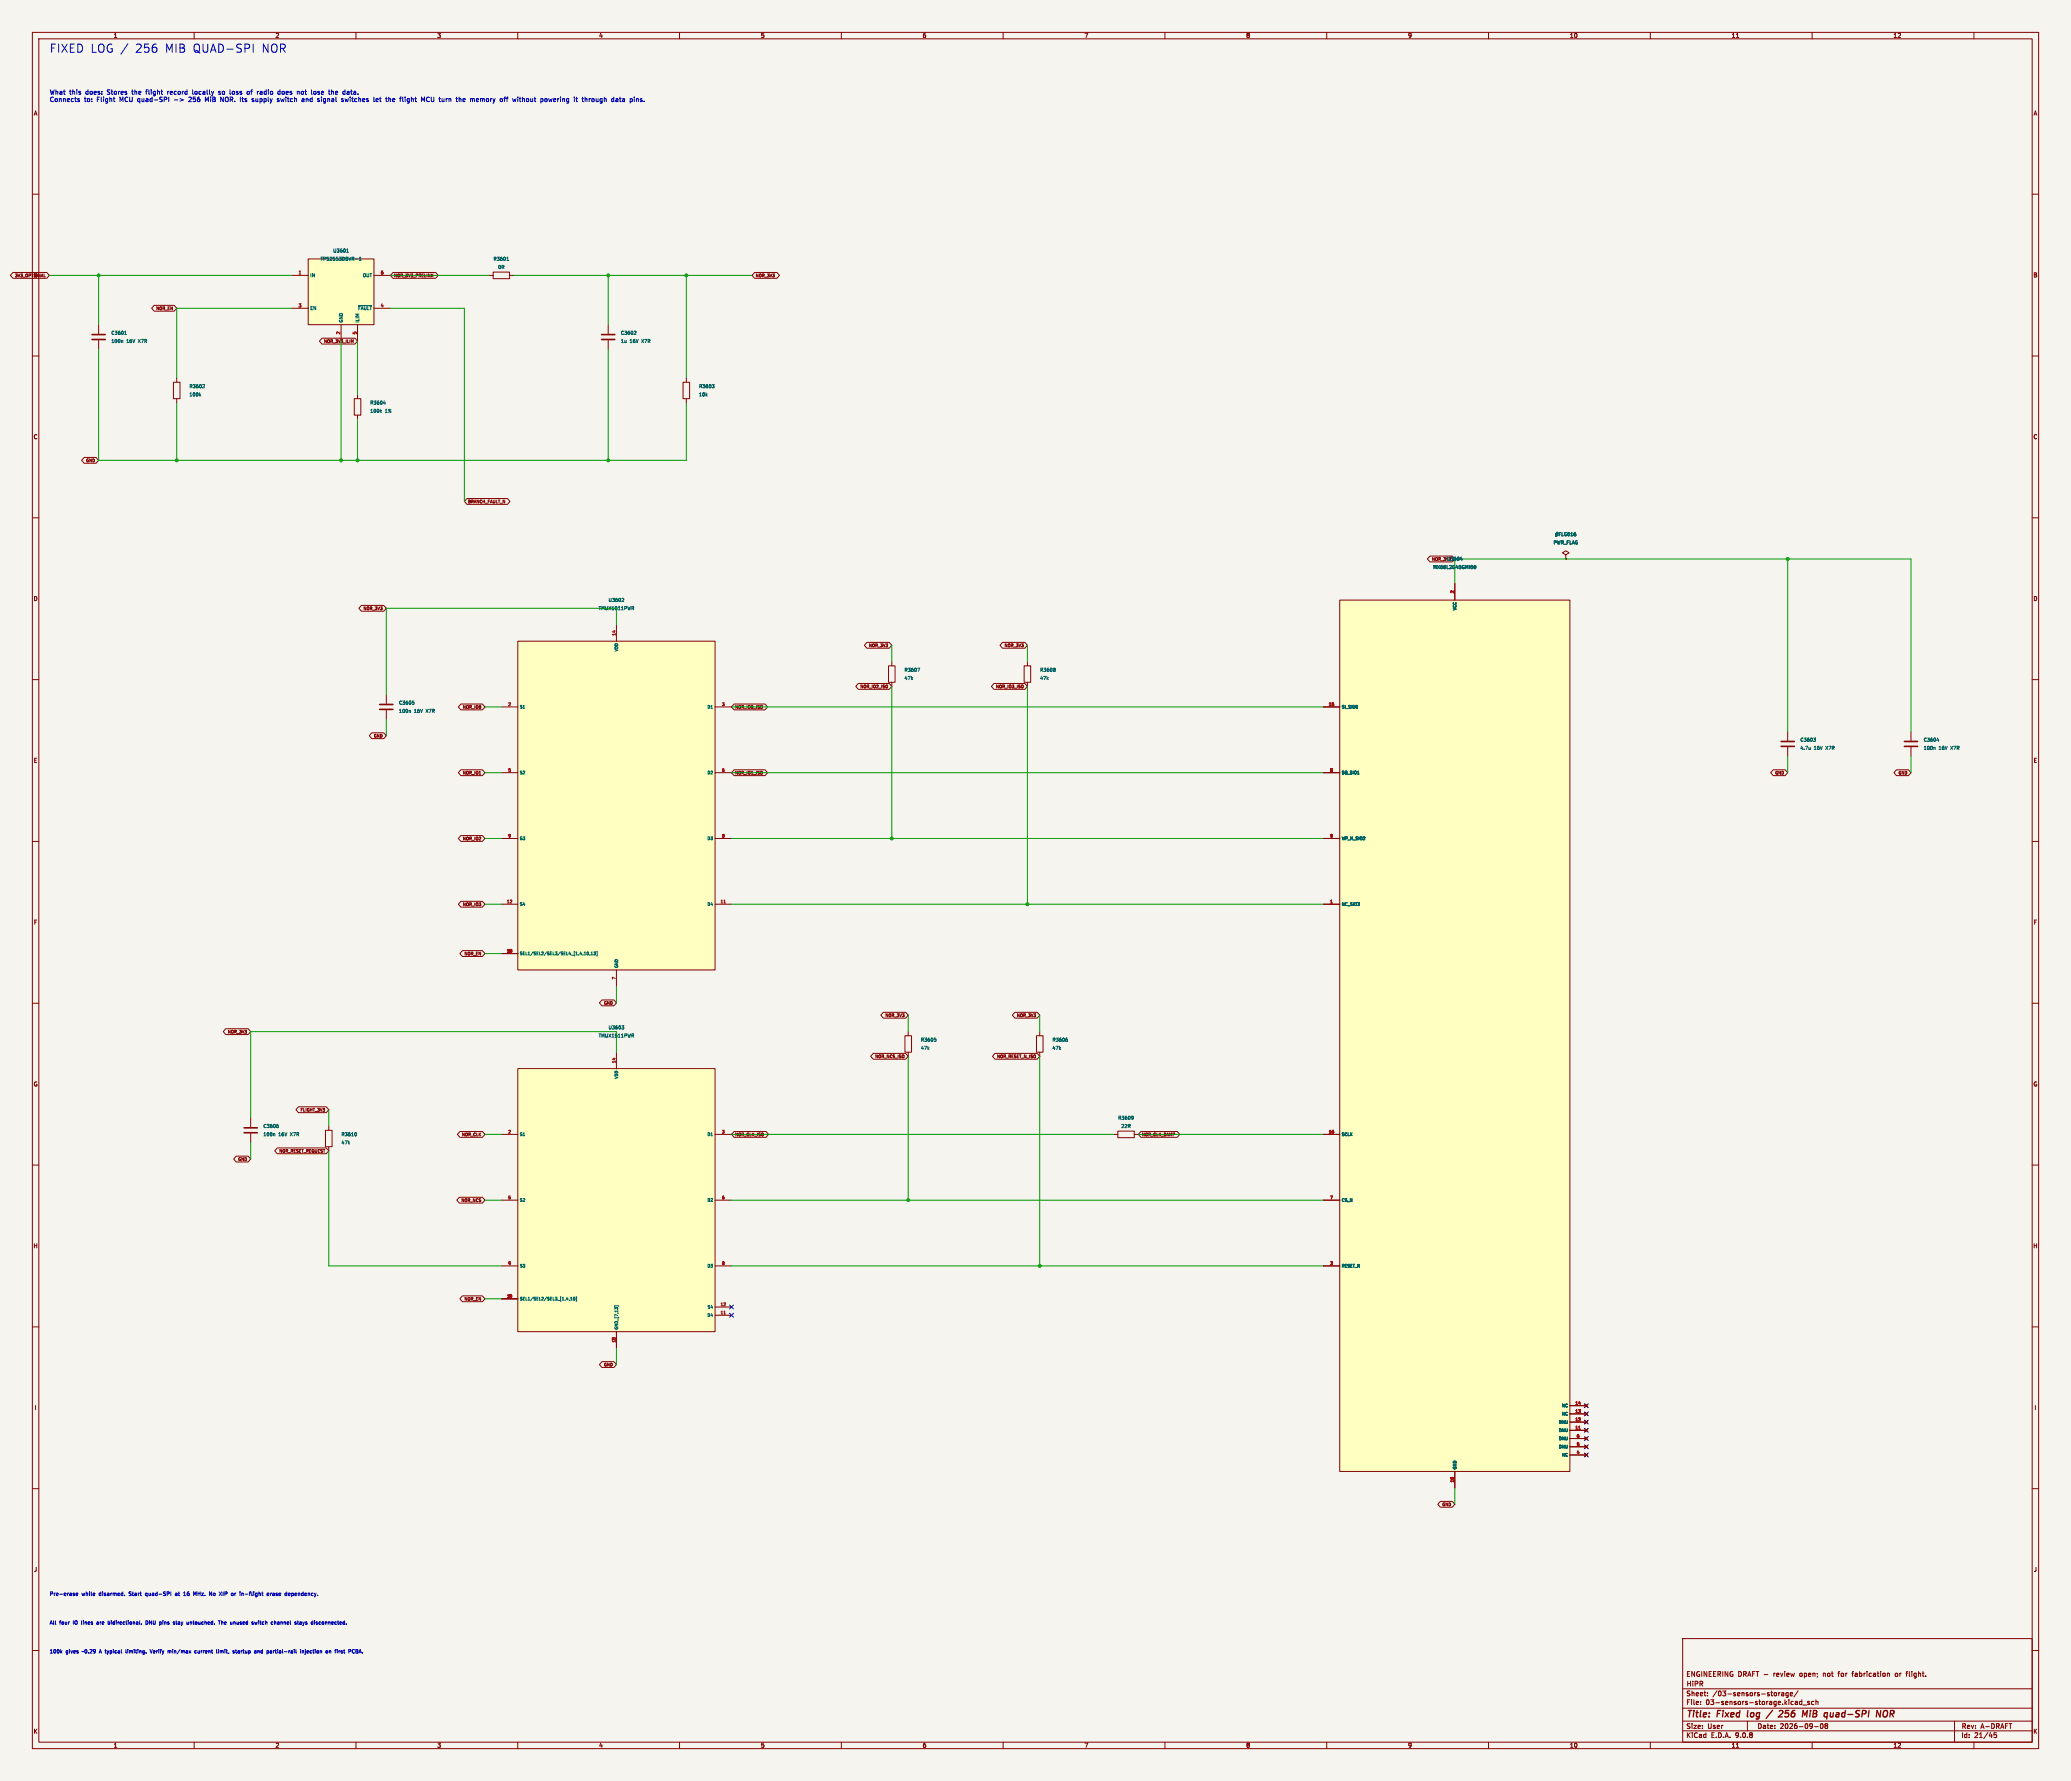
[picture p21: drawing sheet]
<svg xmlns="http://www.w3.org/2000/svg" width="640mm" height="550mm" viewBox="0 0 640 550" stroke-linecap="round" stroke-linejoin="round" font-family="sans-serif">
<defs><g id="words">
<g font-size="3.5" fill="#0000c2">
<text x="15.2" y="16.5">FIXED LOG /</text>
<text x="41.5" y="16.5">256</text>
<text x="50.6" y="16.5">MIB QUAD-SPI</text>
<text x="80.4" y="16.5">NOR</text>
</g>
<g font-size="2.8" fill="#840000">
<text x="521" y="531.2">Title:</text>
<text x="530.7" y="531.2">Fixed</text>
<text x="540.8" y="531.2">log</text>
<text x="547.8" y="531.2">/</text>
<text x="552.2" y="531.2">256</text>
<text x="560.2" y="531.2">MiB</text>
<text x="567.8" y="531.2">quad-SPI</text>
<text x="584.7" y="531.2">NOR</text>
</g>
<g font-size="2.1" fill="#840000">
<text x="521" y="521.5">HiPR</text>
<text x="521" y="518.3">ENGINEERING DRAFT -</text>
<text x="548.2" y="518.3">review</text>
<text x="556.4" y="518.3">open;</text>
<text x="563.8" y="518.3">not</text>
<text x="568.7" y="518.3">for</text>
<text x="573.1" y="518.3">fabrication</text>
<text x="586.5" y="518.3">or</text>
<text x="590.1" y="518.3">flight.</text>
<text x="521" y="527">File:</text>
<text x="521" y="524.3">Sheet:</text>
<text x="527.1" y="527">03-sensors-storage.kicad_sch</text>
<text x="529.2" y="524.3">/03-sensors-storage/</text>
<text x="521" y="537.2">KiCad</text>
<text x="521" y="534.4">Size:</text>
<text x="527.7" y="534.4">User</text>
<text x="528.7" y="537.2">E.D.A.</text>
<text x="536.3" y="537.2">9.0.8</text>
<text x="543" y="534.4">Date:</text>
<text x="550" y="534.4">2026-09-08</text>
<text x="606" y="534.6">Rev:</text>
<text x="606" y="537.2">Id:</text>
<text x="610.1" y="537.2">21/45</text>
<text x="612.4" y="534.6">A-DRAFT</text>
</g>
<g font-size="1.9" fill="#0000c2">
<text x="15.2" y="29.6">What</text>
<text x="21.4" y="29.6">this</text>
<text x="26.5" y="29.6">does:</text>
<text x="33.3" y="29.6">Stores</text>
<text x="41.1" y="29.6">the</text>
<text x="45.7" y="29.6">flight</text>
<text x="52.4" y="29.6">record</text>
<text x="60.3" y="29.6">locally</text>
<text x="68.6" y="29.6">so</text>
<text x="72.2" y="29.6">loss</text>
<text x="77.7" y="29.6">of</text>
<text x="81.1" y="29.6">radio</text>
<text x="87.6" y="29.6">does</text>
<text x="93.7" y="29.6">not</text>
<text x="98.3" y="29.6">lose</text>
<text x="103.9" y="29.6">the</text>
<text x="108.4" y="29.6">data.</text>
<text x="15.2" y="31.8">Connects</text>
<text x="26" y="31.8">to:</text>
<text x="30" y="31.8">Flight</text>
<text x="37.2" y="31.8">MCU quad-SPI</text>
<text x="54.3" y="31.8">-&gt;</text>
<text x="59" y="31.8">256</text>
<text x="64.3" y="31.8">MiB</text>
<text x="69.2" y="31.8">NOR.</text>
<text x="75.4" y="31.8">Its</text>
<text x="79.3" y="31.8">supply</text>
<text x="87.3" y="31.8">switch</text>
<text x="95" y="31.8">and</text>
<text x="100.1" y="31.8">signal</text>
<text x="107.7" y="31.8">switches</text>
<text x="117.8" y="31.8">let</text>
<text x="121.7" y="31.8">the</text>
<text x="126.3" y="31.8">flight</text>
<text x="133" y="31.8">MCU turn</text>
<text x="144.2" y="31.8">the</text>
<text x="148.7" y="31.8">memory</text>
<text x="158.1" y="31.8">off</text>
<text x="162.2" y="31.8">without</text>
<text x="171" y="31.8">powering</text>
<text x="181.5" y="31.8">it</text>
<text x="184.2" y="31.8">through</text>
<text x="193.4" y="31.8">data</text>
<text x="199.3" y="31.8">pins.</text>
</g>
<g font-size="1.8" fill="#840000">
<text x="35" y="11.9">1</text>
<text x="85" y="11.9">2</text>
<text x="135" y="11.9">3</text>
<text x="185" y="11.9">4</text>
<text x="235" y="11.9">5</text>
<text x="285" y="11.9">6</text>
<text x="335" y="11.9">7</text>
<text x="385" y="11.9">8</text>
<text x="435" y="11.9">9</text>
<text x="485" y="11.9">10</text>
<text x="535" y="11.9">11</text>
<text x="585" y="11.9">12</text>
<text x="10.3" y="35.9">A</text>
<text x="628.3" y="35.9">A</text>
<text x="10.3" y="85.9">B</text>
<text x="628.3" y="85.9">B</text>
<text x="10.3" y="135.9">C</text>
<text x="628.3" y="135.9">C</text>
<text x="10.3" y="185.9">D</text>
<text x="628.3" y="185.9">D</text>
<text x="10.3" y="235.9">E</text>
<text x="628.3" y="235.9">E</text>
<text x="10.3" y="285.9">F</text>
<text x="628.3" y="285.9">F</text>
<text x="10.3" y="335.9">G</text>
<text x="628.3" y="335.9">G</text>
<text x="10.2" y="385.9">H</text>
<text x="628.2" y="385.9">H</text>
<text x="10.6" y="435.9">I</text>
<text x="628.6" y="435.9">I</text>
<text x="10.4" y="485.9">J</text>
<text x="628.4" y="485.9">J</text>
<text x="10.3" y="535.9">K</text>
<text x="628.3" y="535.9">K</text>
<text x="35" y="540.2">1</text>
<text x="85" y="540.2">2</text>
<text x="135" y="540.2">3</text>
<text x="185" y="540.2">4</text>
<text x="235" y="540.2">5</text>
<text x="285" y="540.2">6</text>
<text x="335" y="540.2">7</text>
<text x="385" y="540.2">8</text>
<text x="435" y="540.2">9</text>
<text x="485" y="540.2">10</text>
<text x="535" y="540.2">11</text>
<text x="585" y="540.2">12</text>
</g>
<g font-size="1.6" fill="#0000c2">
<text x="15.2" y="493.3">Pre-erase</text>
<text x="25.3" y="493.3">while</text>
<text x="30.8" y="493.3">disarmed.</text>
<text x="40.2" y="493.3">Start</text>
<text x="45.5" y="493.3">quad-SPI</text>
<text x="55" y="493.3">at</text>
<text x="57.8" y="493.3">16</text>
<text x="61.1" y="493.3">MHz.</text>
<text x="66.2" y="493.3">No</text>
<text x="69.5" y="493.3">XIP</text>
<text x="73.4" y="493.3">or</text>
<text x="76.3" y="493.3">in-flight</text>
<text x="84.9" y="493.3">erase</text>
<text x="90.7" y="493.3">dependency.</text>
</g>
<g font-size="1.5" fill="#0000c2">
<text x="15.2" y="502.2">All</text>
<text x="18.4" y="502.2">four</text>
<text x="22.8" y="502.2">IO</text>
<text x="25.5" y="502.2">lines</text>
<text x="30.5" y="502.2">are</text>
<text x="34.2" y="502.2">bidirectional.</text>
<text x="46.2" y="502.2">DNU</text>
<text x="50.6" y="502.2">pins</text>
<text x="55.1" y="502.2">stay</text>
<text x="59.5" y="502.2">untouched.</text>
<text x="69.6" y="502.2">The</text>
<text x="73.5" y="502.2">unused</text>
<text x="80.4" y="502.2">switch</text>
<text x="86.6" y="502.2">channel</text>
<text x="94.1" y="502.2">stays</text>
<text x="99.4" y="502.2">disconnected.</text>
<text x="15.2" y="511.1">100k</text>
<text x="20.3" y="511.1">gives</text>
<text x="25.6" y="511.1">~0.29</text>
<text x="31.1" y="511.1">A typical</text>
<text x="39.7" y="511.1">limiting.</text>
<text x="47.6" y="511.1">Verify</text>
<text x="53.2" y="511.1">min/max</text>
<text x="61.8" y="511.1">current</text>
<text x="68.7" y="511.1">limit,</text>
<text x="74" y="511.1">startup</text>
<text x="80.9" y="511.1">and</text>
<text x="85" y="511.1">partial-rail</text>
<text x="95.6" y="511.1">injection</text>
<text x="103.7" y="511.1">on</text>
<text x="106.8" y="511.1">first</text>
<text x="111.2" y="511.1">PCBA.</text>
</g>
<g font-size="1.4" fill="#006464">
<text x="98.9" y="80.7">TPS2553DBVR-1</text>
<text x="102.8" y="78.2">U3601</text>
<text x="152.4" y="80.7">R3601</text>
<text x="153.8" y="83.3">0R</text>
<text x="95.8" y="85.8">IN</text>
<text x="111.9" y="85.8">OUT</text>
<text x="95.8" y="96">EN</text>
<text x="110.5" y="96">~{FAULT}</text>
<text x="106.1" y="99.8" transform="rotate(-90 106.1 99.8)">GND</text>
<text x="111.2" y="99.8" transform="rotate(-90 111.2 99.8)">ILIM</text>
<text x="34.3" y="106.1">100n</text>
<text x="34.3" y="103.6">C3601</text>
<text x="39.1" y="106.1">16V</text>
<text x="42.9" y="106.1">X7R</text>
<text x="191.7" y="106.1">1u</text>
<text x="191.7" y="103.6">C3602</text>
<text x="194.6" y="106.1">16V</text>
<text x="198.5" y="106.1">X7R</text>
<text x="58.4" y="122.7">100k</text>
<text x="58.4" y="120.1">R3602</text>
<text x="114.3" y="125.2">R3604</text>
<text x="215.9" y="122.7">10k</text>
<text x="215.9" y="120.1">R3603</text>
<text x="114.3" y="127.7">100k</text>
<text x="119" y="127.7">1%</text>
<text x="480.4" y="165.8">#FLG016</text>
<text x="447" y="173.5">U3604</text>
<text x="480" y="168.4">PWR_FLAG</text>
<text x="442.8" y="176">MX66L2G45GMI00</text>
<text x="184.9" y="188.7">TMUX1511PWR</text>
<text x="187.9" y="186.2">U3602</text>
<text x="279.4" y="207.7">R3607</text>
<text x="321.3" y="207.7">R3608</text>
<text x="279.4" y="210.3">47k</text>
<text x="321.3" y="210.3">47k</text>
<text x="123.2" y="220.4">100n</text>
<text x="123.2" y="217.9">C3605</text>
<text x="128" y="220.4">16V</text>
<text x="131.8" y="220.4">X7R</text>
<text x="556.2" y="231.9">4.7u</text>
<text x="556.2" y="229.3">C3603</text>
<text x="560.6" y="231.9">16V</text>
<text x="564.4" y="231.9">X7R</text>
<text x="594.3" y="231.9">100n</text>
<text x="594.3" y="229.3">C3604</text>
<text x="599.2" y="231.9">16V</text>
<text x="603" y="231.9">X7R</text>
<text x="184.9" y="320.8">TMUX1511PWR</text>
<text x="187.9" y="318.2">U3603</text>
<text x="284.4" y="322">R3605</text>
<text x="325.1" y="322">R3606</text>
<text x="284.4" y="324.6">47k</text>
<text x="325.1" y="324.6">47k</text>
<text x="345.4" y="346.2">R3609</text>
<text x="81.2" y="351.3">100n</text>
<text x="81.2" y="348.7">C3606</text>
<text x="86.1" y="351.3">16V</text>
<text x="89.9" y="351.3">X7R</text>
<text x="105.4" y="353.8">47k</text>
<text x="105.4" y="351.3">R3610</text>
<text x="346.4" y="348.7">22R</text>
</g>
<g font-size="1.4" fill="#a90000">
<text x="92.1" y="84.8">1</text>
<text x="117.5" y="84.8">6</text>
<text x="92.1" y="95">3</text>
<text x="117.5" y="95">4</text>
<text x="105.2" y="103.5" transform="rotate(-90 105.2 103.5)">2</text>
<text x="110.2" y="103.5" transform="rotate(-90 110.2 103.5)">5</text>
</g>
<g font-size="1.3" fill="#840000">
<text x="4.4" y="85.8">3V3_OPTIONAL</text>
<text x="121.7" y="85.8">NOR_3V3_PRELINK</text>
<text x="233.4" y="85.8">NOR_3V3</text>
<text x="48.1" y="96">NOR_EN</text>
<text x="99.9" y="106.2">NOR_3V3_ILIM</text>
<text x="26.4" y="143">GND</text>
<text x="144.5" y="155.7">BRANCH_FAULT_N</text>
<text x="442.3" y="173.5">NOR_3V3</text>
<text x="112.1" y="188.7">NOR_3V3</text>
<text x="268.3" y="200.1">NOR_3V3</text>
<text x="310.3" y="200.1">NOR_3V3</text>
<text x="265.7" y="212.8">NOR_IO2_ISO</text>
<text x="307.6" y="212.8">NOR_IO3_ISO</text>
<text x="142.9" y="219.2">NOR_IO0</text>
<text x="227.1" y="219.2">NOR_IO0_ISO</text>
<text x="115.3" y="228.1">GND</text>
<text x="142.9" y="239.5">NOR_IO1</text>
<text x="227.1" y="239.5">NOR_IO1_ISO</text>
<text x="548.4" y="239.5">GND</text>
<text x="586.5" y="239.5">GND</text>
<text x="142.9" y="259.8">NOR_IO2</text>
<text x="142.9" y="280.1">NOR_IO3</text>
<text x="143.3" y="295.4">NOR_EN</text>
<text x="186.5" y="310.6">GND</text>
<text x="273.4" y="314.4">NOR_3V3</text>
<text x="314.1" y="314.4">NOR_3V3</text>
<text x="70.2" y="319.5">NOR_3V3</text>
<text x="270.3" y="327.1">NOR_NCS_ISO</text>
<text x="307.9" y="327.1">NOR_RESET_N_ISO</text>
<text x="92.7" y="343.6">FLIGHT_3V3</text>
<text x="142.6" y="351.3">NOR_CLK</text>
<text x="227.1" y="351.3">NOR_CLK_ISO</text>
<text x="352.8" y="351.3">NOR_CLK_DAMP</text>
<text x="73.4" y="358.9">GND</text>
<text x="86.1" y="356.3">NOR_RESET_REQUEST</text>
<text x="142.4" y="371.6">NOR_NCS</text>
<text x="143.3" y="402.1">NOR_EN</text>
<text x="186.5" y="422.4">GND</text>
<text x="445.5" y="465.6">GND</text>
</g>
<g font-size="1.3" fill="#a90000">
<text x="449.3" y="183.5" transform="rotate(-90 449.3 183.5)">2</text>
<text x="190.2" y="196.6" transform="rotate(-90 190.2 196.6)">14</text>
<text x="156.9" y="218.2">2</text>
<text x="223" y="218.2">3</text>
<text x="410.5" y="218.2">15</text>
<text x="156.9" y="238.5">5</text>
<text x="223" y="238.5">6</text>
<text x="410.9" y="238.5">8</text>
<text x="156.9" y="258.8">9</text>
<text x="223" y="258.8">8</text>
<text x="410.9" y="258.8">9</text>
<text x="156.5" y="279.1">12</text>
<text x="222.5" y="279.1">11</text>
<text x="410.9" y="279.1">1</text>
<text x="156.9" y="294.4">13</text>
<text x="156.9" y="294.4">4</text>
<text x="190.2" y="302.8" transform="rotate(-90 190.2 302.8)">7</text>
<text x="190.2" y="328.7" transform="rotate(-90 190.2 328.7)">14</text>
<text x="156.9" y="350.3">2</text>
<text x="223" y="350.3">3</text>
<text x="410.5" y="350.3">16</text>
<text x="156.9" y="370.6">5</text>
<text x="223" y="370.6">6</text>
<text x="410.9" y="370.6">7</text>
<text x="156.9" y="390.9">9</text>
<text x="223" y="390.9">8</text>
<text x="410.9" y="390.9">3</text>
<text x="156.5" y="401.1">10</text>
<text x="156.9" y="401.1">1</text>
<text x="156.9" y="401.1">4</text>
<text x="222.5" y="403.6">12</text>
<text x="222.5" y="406.1">11</text>
<text x="190.2" y="415" transform="rotate(-90 190.2 415)">13</text>
<text x="190.2" y="414.6" transform="rotate(-90 190.2 414.6)">7</text>
<text x="486.7" y="434.1">14</text>
<text x="486.7" y="436.6">13</text>
<text x="486.7" y="439.2">12</text>
<text x="486.7" y="441.7">11</text>
<text x="487.1" y="444.2">6</text>
<text x="487.1" y="446.8">5</text>
<text x="487.1" y="449.3">4</text>
<text x="449.3" y="458.2" transform="rotate(-90 449.3 458.2)">10</text>
</g>
<g font-size="1.3" fill="#006464">
<text x="450.3" y="188.8" transform="rotate(-90 450.3 188.8)">VCC</text>
<text x="191.2" y="201.5" transform="rotate(-90 191.2 201.5)">VDD</text>
<text x="160.5" y="219.1">S1</text>
<text x="218.4" y="219.1">D1</text>
<text x="414.5" y="219.1">SI_SIO0</text>
<text x="160.5" y="239.4">S2</text>
<text x="218.4" y="239.4">D2</text>
<text x="414.5" y="239.4">SO_SIO1</text>
<text x="160.5" y="259.8">S3</text>
<text x="218.4" y="259.8">D3</text>
<text x="414.5" y="259.8">WP_N_SIO2</text>
<text x="160.5" y="280.1">S4</text>
<text x="218.4" y="280.1">D4</text>
<text x="414.5" y="280.1">NC_SIO3</text>
<text x="160.5" y="295.3">SEL1/SEL2/SEL3/SEL4_[1,4,10,13]</text>
<text x="191.2" y="299.2" transform="rotate(-90 191.2 299.2)">GND</text>
<text x="191.2" y="333.6" transform="rotate(-90 191.2 333.6)">VDD</text>
<text x="160.5" y="351.2">S1</text>
<text x="218.4" y="351.2">D1</text>
<text x="414.5" y="351.2">SCLK</text>
<text x="160.5" y="371.5">S2</text>
<text x="218.4" y="371.5">D2</text>
<text x="414.5" y="371.5">CS_N</text>
<text x="160.5" y="391.8">S3</text>
<text x="218.4" y="391.8">D3</text>
<text x="414.5" y="391.8">RESET_N</text>
<text x="160.5" y="402">SEL1/SEL2/SEL3_[1,4,10]</text>
<text x="218.4" y="407.1">D4</text>
<text x="218.5" y="404.5">S4</text>
<text x="191.2" y="411" transform="rotate(-90 191.2 411)">GND_[7,13]</text>
<text x="482.5" y="435">NC</text>
<text x="482.5" y="437.6">NC</text>
<text x="481.6" y="440.1">DNU</text>
<text x="481.6" y="442.6">DNU</text>
<text x="481.6" y="445.2">DNU</text>
<text x="481.6" y="447.7">DNU</text>
<text x="450.3" y="454.2" transform="rotate(-90 450.3 454.2)">GND</text>
<text x="482.5" y="450.3">NC</text>
</g>
</g></defs>
<path d="M0 0h640v550.3h-640z" fill="#f5f4ef" stroke="#f5f4ef" stroke-width=".31"/>
<g fill="none" stroke="#840000" stroke-width=".31">
<path d="M10 10h620v530.3h-620zM12 12h616v526.3h-616zM60 10v2M110 10v2M160 10v2M210 10v2M260 10v2M310 10v2M360 10v2M410 10v2M460 10v2M510 10v2"/>
<path d="M536.6 11.6h.7M560 10v2M610 10v2M10 60h2M628 60h2M10 110h2M628 110h2M10 160h2M628 160h2M10 210h2M628 210h2M10 260h2"/>
<path d="M628 260h2M10 310h2M628 310h2M10 360h2M628 360h2M10 410h2M628 410h2M10 460h2M628 460h2M10 510h2M520 506.3h108v32h-108zM572.2 517h.6"/>
<path d="M583.3 517.1h.5l.1 .9M586 517l-.3 .3v.4l.3 .3M589 517h.5M589.5 516.5l-.3 .2v1.3M628 510h2M60 538.3v2M110 538.3v2M160 538.3v2M210 538.3v2M260 538.3v2M310 538.3v2M360 538.3v2"/>
<path d="M410 538.3v2M460 538.3v2M510 538.3v2M520 534.8h108M520 531.8h108M520 527.8h108M520 521.8h108M525.5 526.6v.1M525.5 525.8v.1M527.7 523.9v.1M527.7 523.1v.1M536.6 539.9h.7"/>
<path d="M540 531.8v3M549.7 523v1M550.1 523l-.4 .3M550.6 523.1h.6v.9M551.2 523.4l-.7 .3 .2 .3 .5-.1M552.6 523.1l-.4-.1-.3 .3 .1 .6h.6M552.6 523v1.2l-.3 .3-.3-.1M553.2 523.5l.8-.1-.1-.3-.4-.1-.3 .2 .1 .7h.6M555.7 522.4l-1.3 2M556.8 525.2v1.5M556.8 525.8l-.4-.1-.3 .3 .1 .6h.6M557.2 526.9h1.1"/>
<path d="M559.2 525.8l-.4-.1-.2 .2 .6 .4v.3h-.6M560 538.3v2M560.5 525.8l-.4-.1-.3 .3 .2 .6h.5M560.7 533.5h1.2M561.2 525.9l.5-.1 .1 .9M561.2 525.2v1.5M562.7 532.8l.2-.2a.8 .8 0 0 1 .5 .8 .8 .8 0 0 1-.5 .7l-.4-.6zM563.2 534h.1M564.2 533.3l-.2-.3 .2-.4 .6 .3-.3 .4M564.2 533.3l-.2 .2 .2 .6 .6-.3-.3-.5M564.2 533.3h.3M604 531.8v6.5"/>
<path d="M610 538.3v2M617 535.4h-.8v.7h.7l.1 .7h-.8"/>
</g>
<path d="M540.2 528.5l-.2 1.9M547.8 528.4l-2 2.6M550 528.6l.6-.1 .4 .6-1.5 1.4h1.3M557.7 530l.8-1.5-.2 2M559.4 529.2l-.1 1.3M559.5 528.5v.2M566.6 529.2l-.2 1.3M581.2 528.5l-.2 2M582.1 528.8l.4-.3 .6 .1a1.19 1.19 0 0 1-.8 1.9l-.2-.1a1.5 1.5 0 0 1 0-1.6z" fill="none" stroke="#840000" stroke-width=".4"/>
<path d="M414 185.4h71.1v269.3h-71.1z" fill="#ffffc2"/>
<g fill="none" stroke="#840000" stroke-width=".31">
<path d="M414 185.4h71.1v269.3h-71.1zM449.6 180.3v5.1M408.9 218.4h5.1M408.9 238.8h5.1M408.9 259.1h5.1M408.9 279.4h5.1M344.2 350.5h1.2M345.4 349.5h5.1v2h-5.1zM350.5 350.5h1.3M408.9 350.5h5.1M408.9 370.8h5.1M408.9 391.2h5.1"/>
<path d="M485.1 434.3h5.1M485.1 436.9h5.1M485.1 439.4h5.1M489.8 434l.8 .7M489.8 436.5l.8 .8M489.8 439l.8 .8M490.6 434l-.8 .7M490.6 436.5l-.8 .8M490.6 439l-.8 .8M449.6 454.7v5M485.1 442h5.1M485.1 444.5h5.1"/>
<path d="M485.1 447h5.1M485.1 449.6h5.1M489.8 441.6l.8 .7M489.8 444.1l.8 .8M489.8 446.7l.8 .7M489.8 449.2l.8 .8M490.6 441.6l-.8 .7M490.6 444.1l-.8 .8M490.6 446.7l-.8 .7M490.6 449.2l-.8 .8"/>
</g>
<path d="M487.9 441.6h.5" fill="none" stroke="#a90000" stroke-width=".31"/>
<path d="M451.3 172.8h.6M451.8 172.5v.7M455.6 174.8l.1-.1a.47 .47 0 0 1 .4 .5 .47 .47 0 0 1-.5 .4zM349.8 344.9l.4 .2-.3 .8M350.2 345.3l-.4 .2" fill="none" stroke="#006464" stroke-width=".31"/>
<path d="M160 330.2h61v81.3h-61z" fill="#ffffc2"/>
<g fill="none" stroke="#840000" stroke-width=".31">
<path d="M188 100.3v2.8M188 105.2v2.8M274.6 205.7h2v5.1h-2zM275.6 204.5v1.2M275.6 210.8v1.3M316.5 205.7h2v5.1h-2zM317.5 204.5v1.2M317.5 210.8v1.3M280.7 318.8v1.2M321.3 318.8v1.2M160 330.2h61v81.3h-61zM190.5 325.1v5.1"/>
<path d="M279.7 320h2v5.1h-2zM280.7 325.1v1.3M320.3 320h2v5.1h-2zM321.3 325.1v1.3M77.5 345.4v2.8M77.5 350.3v2.8M100.6 349.3h2v5h-2zM101.6 348v1.3M101.6 354.3v1.3M154.9 350.5h5.1M221 350.5h5.1M154.9 370.8h5.1"/>
<path d="M221 370.8h5.1M154.9 391.2h5.1M221 391.2h5.1M154.9 401.3h5.1M190.5 411.5v5.1M221 403.9h5.1M221 406.4h5.1"/>
</g>
<g fill="none" stroke="#006464" stroke-width=".31">
<path d="M196.1 102.3l.5 .3-.7 .7h.7M283.6 206.5h.6l-.4 1M325.7 206.5l.4 .2M325.7 206.9h.2M325.9 206.9h.1M326 206.8l-.1 .1M326 206.9v.1M326 207v.4l-.3 .1M326 206.8h.1M326.1 206.7h.1M326.1 206.7l-.1 .1M192.1 316.9h.7l-.4 .4 .3 .1 .1 .4-.5 .2"/>
<path d="M195.7 319.5v.5M195.5 320l.3 .5M288.7 320.8h.5M288.8 321.1l.5 .2-.1 .4-.4 .1M329.5 321.1l.4 .2v.4l-.4 .1M329.6 320.8h.2M84.7 350.3l.2 .2v.5M85.7 347.8l.3 .1M85.8 347.4h.2M86 347.9h.1M86 347.9v.4l-.3 .1M109.9 350l.3 .4-.3 .6"/>
<path d="M176 401.7l-.1 .2M176.3 401.7h.5M176.3 401.1l.3-.3v.9M177.3 400.9l.1-.1a.41 .41 0 0 1 .3 .5 .41 .41 0 0 1-.4 .3zM178 400.7h.2v1.3h-.2M189.9 403.7v-.2h1.3v.2"/>
</g>
<path d="M223.7 406h.5" fill="none" stroke="#a90000" stroke-width=".31"/>
<path d="M185.9 103.4h4.1M185.9 104.9h4.1M75.4 348.5h4.1M75.4 350h4.1" fill="none" stroke="#840000" stroke-width=".51"/>
<path d="M95.2 80h20.4v20.3h-20.4z" fill="#ffffc2"/>
<g fill="none" stroke="#840000" stroke-width=".31">
<path d="M90.2 85.1h5M90.2 95.3h5M95.2 80h20.4v20.3h-20.4zM115.6 85.1h5M115.6 95.3h5M151.1 85.1h1.3M152.4 84.1h5.1v2h-5.1zM157.5 85.1h1.2M105.4 100.3v5.1M110.5 100.3v5.1M109.5 123.2h2v5.1h-2zM110.5 121.9v1.3"/>
<path d="M110.5 128.3v1.2"/>
</g>
<path d="M107.1 77.9h.6M107.2 77.2l.2-.3v1M111 79.7l.3-.2v1M156.7 79.7l.2-.2v1M109.8 80.1h.8M110.7 94.4h4.2M111 80.5h.6M156.6 80.5h.6M117.6 127.1l.3 .4M117.9 126.8l-.4 .4M118.5 124.6h.6M119 124.2v.7" fill="none" stroke="#006464" stroke-width=".31"/>
<path d="M160 198.1h61v101.6h-61z" fill="#ffffc2"/>
<g fill="none" stroke="#840000" stroke-width=".31">
<path d="M4 84.2h10.5l.7 .9-.7 .9h-10.5l-.8-.9zM47.6 94.4h6.2l.8 .9-.8 .9h-6.2l-.7-.9zM121.4 84.2h13.2l.8 .9-.8 .9h-13.2l-.8-.9zM233.2 84.2h6.9l.8 .9-.8 .9h-6.9l-.8-.9zM30.5 100.3v2.8M30.5 105.2v2.8M53.6 118.1h2v5.1h-2zM54.6 116.8v1.3M99.5 104.5h10.2l.8 .9-.8 .9h-10.2l-.8-.9zM108.9 105.6l.3-.6v.9M211.1 118.1h2v5.1h-2zM212.1 116.8v1.3"/>
<path d="M54.6 123.2v1.3M212.1 123.2v1.3M26 141.3h3.7l.8 .9-.8 .9h-3.7l-.8-.9zM144.3 154h12.5l.8 .9-.8 .9h-12.5l-.8-.9zM441.9 171.8h6.9l.8 .9-.8 .9h-6.9l-.8-.9zM483.9 171.5l1-.7-1-.6-1 .6 1 .7v1.2M483.9 172.7h.1M111.7 187.1h6.9l.8 .9-.8 .9h-6.9l-.8-.9zM160 198.1h61v101.6h-61zM190.5 193v5.1M267.9 198.5h6.9l.8 .9-.8 .9h-6.9l-.8-.9zM309.8 198.5h6.9l.8 .9-.8 .9h-6.9l-.8-.9z"/>
<path d="M449.6 180.3v5.1M119.4 214.6v2.8M119.4 219.5v2.8M142.4 217.5h6.7l.8 .9-.8 .9h-6.7l-.8-.9zM154.9 218.4h5.1M221 218.4h5.1M226.8 217.5h9.6l.8 .9-.8 .9h-9.6l-.7-.9zM265.2 211.2h9.6l.8 .9-.8 .9h-9.6l-.7-.9zM307.2 211.2h9.5l.8 .9-.8 .9h-9.5l-.8-.9zM408.9 218.4h5.1M114.9 226.4h3.7l.8 .9-.8 .9h-3.7l-.8-.9zM142.4 237.9h6.7l.8 .9-.8 .9h-6.7l-.8-.9z"/>
<path d="M148.1 239.2h.5M154.9 238.8h5.1M221 238.8h5.1M226.8 237.9h9.6l.8 .9-.8 .9h-9.6l-.7-.9zM408.9 238.8h5.1M548 237.9h3.7l.7 .9-.7 .9h-3.7l-.8-.9zM552.4 226.1v2.8M552.4 230.9v2.8M586.1 237.9h3.7l.7 .9-.7 .9h-3.7l-.8-.9zM590.5 226.1v2.8M590.5 230.9v2.8M142.4 258.2h6.7l.8 .9-.8 .9h-6.7l-.8-.9z"/>
<path d="M154.9 259.1h5.1M221 259.1h5.1M408.9 259.1h5.1M142.4 278.5h6.7l.8 .9-.8 .9h-6.7l-.8-.9zM154.9 279.4h5.1M221 279.4h5.1M408.9 279.4h5.1M142.9 293.7h6.2l.8 .9-.8 .9h-6.2l-.8-.9zM154.9 294.6h5.1M190.5 299.7v5.1M69.8 317.9h6.9l.8 .9-.8 .9h-6.9l-.8-.9zM186 309h3.7l.8 .9-.8 .9h-3.7l-.8-.9z"/>
<path d="M273 312.8h6.9l.8 .9-.8 .9h-6.9l-.8-.9zM313.6 312.8h6.9l.8 .9-.8 .9h-6.9l-.8-.9zM269.9 325.5h10l.8 .9-.8 .9h-10l-.8-.9zM307.5 325.5h13l.8 .9-.8 .9h-13l-.8-.9zM73 357.2h3.7l.8 .9-.8 .9h-3.7l-.8-.9zM85.7 354.7h15.1l.8 .9-.8 .9h-15.1l-.8-.9zM92.2 342h8.6l.8 .9-.8 .9h-8.6l-.7-.9zM142.1 349.6h7l.8 .9-.8 .9h-7l-.8-.9zM226.8 349.6h9.9l.8 .9-.8 .9h-9.9l-.7-.9zM352.6 349.6h11.2l.8 .9-.8 .9h-11.2l-.8-.9zM408.9 350.5h5.1M142 369.9h7.1l.8 .9-.8 .9h-7.1l-.8-.9z"/>
<path d="M408.9 370.8h5.1M408.9 391.2h5.1M142.9 400.4h6.2l.8 .9-.8 .9h-6.2l-.8-.9zM186 420.7h3.7l.8 .9-.8 .9h-3.7l-.8-.9zM485.1 434.3h5.1M485.1 436.9h5.1M485.1 439.4h5.1M489.8 434l.8 .7M489.8 436.5l.8 .8M489.8 439l.8 .8M490.6 434l-.8 .7M490.6 436.5l-.8 .8"/>
<path d="M490.6 439l-.8 .8M449.6 454.7v5M485.1 442h5.1M485.1 444.5h5.1M485.1 447h5.1M485.1 449.6h5.1M489.8 441.6l.8 .7M489.8 444.1l.8 .8M489.8 446.7l.8 .7M489.8 449.2l.8 .8M490.6 441.6l-.8 .7M490.6 444.1l-.8 .8"/>
<path d="M490.6 446.7l-.8 .7M490.6 449.2l-.8 .8M445.1 463.9h3.7l.8 .9-.8 .9h-3.7l-.8-.9z"/>
</g>
<g fill="none" stroke="#006464" stroke-width=".31">
<path d="M37.7 105.2l.3 .1v.6M38.5 103.3h.6M38.6 102.6l.2-.3v1M62.8 118.8l.3 .1M63.1 118.9h.1M63.2 118.9v.4l-.6 .5h.6M220.1 118.8h.6l-.4 .4 .3 .1 .1 .4-.5 .1M61.8 122l.2 .4M62 121.7l-.3 .4M451.3 172.8h.6M451.8 172.5v.7M455.6 174.8l.1-.1a.47 .47 0 0 1 .4 .5 .47 .47 0 0 1-.5 .4z"/>
<path d="M486.6 164.9l.4 .2-.1 .4-.3 .1M486.7 164.5h.2M192.3 184.9l.5 .3-.7 .7h.7M195.5 187.9l.3 .5M195.7 187.5v.4M126.6 219.5l.3 .1v.6M127.4 216.6h.5M127.5 217l.5 .2-.1 .3-.4 .1M559.4 231.6h-.1M559.4 230.9v.7M559.4 231.5v.1M560.4 228h.6l-.3 .4 .3 .1v.5"/>
<path d="M560.9 229l-.3 .1M561 229h-.1M597.7 230.9l.3 .2v.5M598.6 228.7h.6M599 228.4v.7M180.5 295.1h.5M181.5 294.2h.1a.41 .41 0 0 1 .3 .4 .41 .41 0 0 1-.4 .4zM182.3 295v.1M182.3 295.1l-.1 .1M182.7 295.1h.5M182.7 294.4l.2-.2v.9M183.5 294.2h.5l-.3 .3 .3 .1v.4h-.5"/>
<path d="M184.3 294.1h.2v1.3h-.2"/>
</g>
<path d="M223.7 279h.5M487.9 441.6h.5" fill="none" stroke="#a90000" stroke-width=".31"/>
<path d="M28.4 103.4h4.1M28.4 104.9h4.1M117.3 217.7h4.1M117.3 219.2h4.1M550.4 229.1h4.1M550.4 230.6h4.1M588.5 229.1h4.1M588.5 230.6h4.1" fill="none" stroke="#840000" stroke-width=".51"/>
<g fill="none" stroke="#009600" stroke-width=".31">
<path d="M15.2 85.1h75M30.5 85.1v15.2M90.2 95.3h-35.6v21.5M120.6 95.3h22.9v59.6M120.6 85.1h30.5M158.7 85.1h73.7M188 85.1v15.2M212.1 85.1v31.7M30.5 108v34.2h181.6v-17.7M105.4 105.4v36.8M110.5 105.4v16.5M188 108v34.2"/>
<path d="M54.6 124.5v17.7M110.5 129.5v12.7M552.4 172.7v53.4M190.5 193v-5h-71.1v26.6M275.6 199.4v5.1M317.5 199.4v5.1M449.6 180.3v-7.6h140.9v53.4M149.9 218.4h5M226.1 218.4h182.8M275.6 212.1v47M317.5 212.1v67.3M119.4 222.3v5"/>
<path d="M149.9 238.8h5M226.1 238.8h182.8M552.4 233.7v5.1M590.5 233.7v5.1M149.9 259.1h5M226.1 259.1h182.8M149.9 279.4h5M226.1 279.4h182.8M149.9 294.6h5M190.5 304.8v5.1M280.7 313.7v5.1M321.3 313.7v5.1"/>
<path d="M190.5 325.1v-6.3h-113v26.6M280.7 326.4v44.4M321.3 326.4v64.8M77.5 353.1v5M101.6 355.6v35.6h53.3M101.6 342.9v5.1M149.9 350.5h5M226.1 350.5h118.1M351.8 350.5h57.1M149.9 370.8h5M226.1 370.8h182.8M226.1 391.2h182.8"/>
<path d="M149.9 401.3h5M190.5 416.6v5M449.6 459.7v5.1"/>
</g>
<g fill="none" stroke="#000084" stroke-width=".31">
<path d="M225.5 405.8l1.2 1.2M225.5 403.3l1.2 1.2M226.7 405.8l-1.2 1.2M226.7 403.3l-1.2 1.2M489.6 438.8l1.2 1.2M489.6 433.7l1.2 1.3M489.6 436.3l1.2 1.2M490.8 438.8l-1.2 1.2M490.8 433.7l-1.2 1.3M490.8 436.3l-1.2 1.2M489.6 441.4l1.2 1.2M489.6 443.9l1.2 1.2"/>
<path d="M489.6 446.4l1.2 1.3M489.6 449l1.2 1.2M490.8 441.4l-1.2 1.2M490.8 443.9l-1.2 1.2M490.8 446.4l-1.2 1.3M490.8 449l-1.2 1.2"/>
</g>
<g fill="none" stroke="#0000c2" stroke-width=".31">
<path d="M39.5 13.5l-2.1 3.3M48.4 14.8v1.1M78.2 13.6v2.6M24.1 30.9l.5 .3-.6 .1M24.1 30.5h.4M35 30.5h.5M35.3 31.3l.2 .1M51.5 30.1v.5M51.8 28.2v1M51.9 28.3l-.1 .2M52.1 30v1.4M59.1 30.6l-.8 .8h.8"/>
<path d="M59.5 27.8v1.2l.2 .2M63.9 31l-.4-1v1.4M67.5 29.1h.6M68.1 28.3l-.6 .1 .6 .4M68.2 30l.8 1.4M71.1 27.8v1.2M71.1 29.1l.2 .1M74.7 30.5h.6M76.4 28.4h.6l-.1 .7-.5-.1zM78.1 30.9l.4 .3-.5 .2M78.1 30.5h.3M80.5 28.2l-.1 .1"/>
<path d="M80.5 28.6l-.2 .2 .2 .4M85.9 29l.6 .1M86.2 30.5l-.5 .2 .5 .3v.3h-.5M86.5 28.3l-.6 .1M86.5 27.8v1.4M92.4 28.3l.1 .9M93.1 29l.1 .1M93.2 28.3l-.1 .7M93.3 30.5h.6v.9M93.9 30.8l-.6 .3 .2 .3 .4-.1M97.1 29.1h.4M97.1 28.3l.5 .1v.6"/>
<path d="M97.6 29l-.1 .1M99.3 30.5v.9M102.5 28.4l.5-.1 .1 .9M105.6 30.9l.5 .2-.4 .3M105.6 30.5h.5M106.6 30.5l.3 .9 .2-.7M107.2 29l.2 .2 .5-.1M107.3 28.3h.5M107.9 28.6l-.7 .2M116.2 30.9l.7-.1-.1-.3-.6 .2 .1 .6h.5M120.3 30.5l.4 .2v.7M125.2 30v.1"/>
<path d="M125.2 30.5v.9M130.7 31l.5-1v1.4M132.6 30.1a.65 .65 0 0 0-.8 .6 .65 .65 0 0 0 .8 .6M143.5 30.5l-.4 .2v.6l.4 .1M143.7 30.8l-.6 .1M147.4 30.5h.4l.1 .3-.7 .1M147.8 31.3l-.4 .1M156.2 30l-.3 .2M156.5 30.5h.5M157 30l-.3 .2v1.2M160.5 30.5h.5M160.9 31.4h.1"/>
<path d="M161.5 30v1.4M161.5 30.5v.1M168.9 30.5v.8M169.5 30.5l.3 .9 .3-.7 .2 .7 .3-.9M179.8 30.5h.5M180 30v1.2l.3 .2M180.8 30v1.4M181 30.5l-.2 .1M183 30.5l.5 .1M183.5 31.3h-.5M191.4 30.5h.5M191.6 30v1.2l.3 .2"/>
<path d="M192.4 30.5h.5M192.9 30.9l-.6 .2 .1 .2 .5 .1M198.4 30.5l-.5 .2 .5 .3v.3h-.5M22.7 492.7l.4 .2-.4 .1M22.7 492.3h.3M23.5 492.7l.5-.2v-.2l-.5 .1 .1 .6h.4M38.5 492.9v.1M45 492.3v.7M52.8 491.9v1.1M54.5 492.3h-.3M54.6 492.6l-.4 .2v.2h.4M56.7 493h.7"/>
<path d="M56.7 492.2l.4-.3v1.1M59.9 491.9l.3 .8 .4-.8v1.1M64.7 491.9l.7 1.1v-1.1M69 491.9v1.1M72.9 492.3l-.3 .2M74.2 491.9h-.1M74.2 491.9h.1M74.2 491.9v.1M75.7 492.6h.9M82.5 492.7l.6-.2-.1-.2-.5 .1 .1 .6h.4M83.6 492.3v.7M83.9 492.3l-.3 .2"/>
<path d="M84.6 492.3h-.3M84.7 492.6l-.5 .2 .1 .2h.4M88.6 491.9v1.1M89.3 492.3l.4 .2-.6 .2M89.6 493h-.3M90.1 492.3v1.1M90.1 493h.2M90.3 492.3h-.2M18.8 510.4l.4 .4M19.2 510.1l-.5 .4M30.3 501.2h-.3M30.3 501.5l-.4 .1 .4 .3"/>
<path d="M33.4 501.2h.4M33.4 501.9h.4M33.4 500.8v1.1M38.9 509.7l.2 1.1M43.2 501.9h.1M43.7 501.8v.1M45.1 500.8a.56 .56 0 0 1 .6 .6 .56 .56 0 0 1-.6 .5zM46.3 509.7l.4 1.1 .4-1.1M52 510.1l.4 .1M52.4 510.2v.6M52.8 510.1l-.4 .1M53.8 501.5l.2 .2"/>
<path d="M53.8 501.2h.1M54 501.7l-.2 .2M54 501.7h.1M54.3 501.2h.4M54.5 500.8v.9l.2 .2M58.8 501.2v.7M58.8 501.2h.4M58.8 501.2v.1M60.2 510.2v.5h.5M60.3 510.1h.4M60.3 510.1l-.1 .1M61.2 510.1l.1 .7"/>
<path d="M67 510.7l.1 .1M67.5 500.8h.6M67.5 509.7v.1M67.5 510.1v.7M67.8 500.8v1.1M68 510.1v.7M68.1 510.1l-.1 .1M68.3 510.1h-.2M68.5 501.3l.4-.1v.7M68.5 500.8v1.1M72.1 510.1h.3M72.1 510.4l.3 .2-.3 .2"/>
<path d="M72.7 510.1h.5M72.9 509.7v.9l.3 .2M73.6 510.1h-.1M73.6 510.4l-.1 .1 .1 .3M79.5 501.2l-.2 .7-.2-.5-.2 .5M79.7 510.2l.4-.1v.7M79.7 510.1v.7M79.9 500.8v.1M83.9 510.1l.1 .7M84 510.7l-.1 .1M84 510.3l-.1 .1M84.5 510.1v.7"/>
<path d="M84.5 510.2v.1M85 501.2l.3 .1v.6M86.1 501.2h-.3M86.2 501.5l-.5 .1 .5 .3M92.7 501.2h.4v.7M92.9 509.7v.1M92.9 510.1v.7M93.1 501.4l-.5 .2 .2 .3h.3M93.4 510.1v.7M93.4 510.1h.4l.1 .7M93.4 510.1v.1M93.5 501.2l.3 .7"/>
<path d="M93.6 502.2l-.1 .1M94.4 509.7v.1M94.4 510.1v.9l-.2 .2M95.2 510.1l-.3 .1v.5l.3 .1M95.4 510.3l-.5 .1M98.1 501.6l.1 .1M98.2 501.7l-.1 .2M98.2 501.7h.1M98.6 501.3v.5l.4 .1M98.7 501.2l-.1 .1M99 501.2h-.3M101.8 510.2l.4-.1v.7"/>
<path d="M101.8 510.1v.7M103.9 509.7h-.2M104.2 509.7h.1M104.2 509.7v.1M106.2 510.1h.4M110 510.2h.4M110.4 510.2l.1-.4-.5-.1v1.1l.5-.1 .1-.4M110.4 510.2l.1 .1M110.5 510.3h.1"/>
</g>
<g fill="#009600" stroke="#009600" stroke-width=".31">
<circle cx="30.5" cy="85.1" r=".46"/>
<circle cx="54.6" cy="142.2" r=".46"/>
<circle cx="110.5" cy="142.2" r=".46"/>
<circle cx="105.4" cy="142.2" r=".46"/>
<circle cx="280.7" cy="370.8" r=".46"/>
<circle cx="317.5" cy="279.4" r=".46"/>
<circle cx="321.3" cy="391.2" r=".46"/>
<circle cx="212.1" cy="85.1" r=".46"/>
<circle cx="188" cy="85.1" r=".46"/>
<circle cx="275.6" cy="259.1" r=".46"/>
<circle cx="188" cy="142.2" r=".46"/>
<circle cx="552.4" cy="172.7" r=".46"/>
</g>
<use href="#words"/>
</svg>
